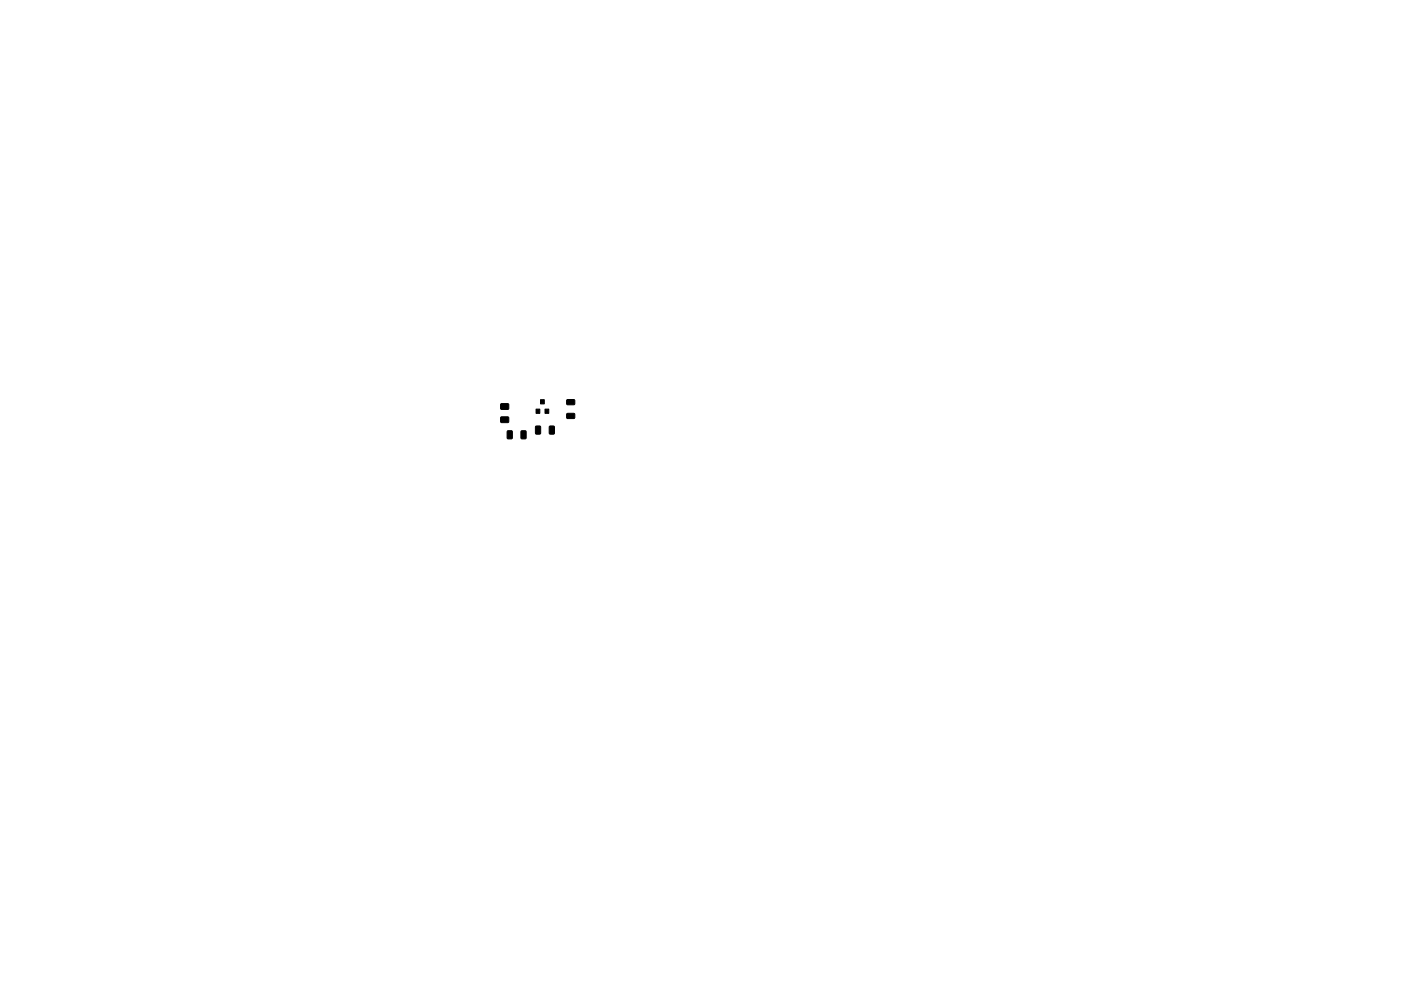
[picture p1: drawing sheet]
<svg xmlns="http://www.w3.org/2000/svg" width="297mm" height="210mm" viewBox="0 0 297 210" stroke-linecap="round" stroke-linejoin="round" font-family="sans-serif">
<path d="M106.2 85.7h1.6v1.1h-1.6zM106.2 88.5h1.6v1.1h-1.6zM107.6 91.4h.8l.2 .1v1.4l-.1 .2h-.8l-.2-.1zM110.5 91.4h.8l.2 .1 .1 1.4-.2 .2h-.7l-.2-.1zM113.6 90.4h.8l.2 .1v1.4l-.1 .2h-.8l-.2-.1zM113.7 86.8h.8v.9h-.8zM114.6 84.8h.8v.9h-.8zM115.5 86.8h.9v.9h-.9zM116.5 90.4h.8l.2 .1 .1 1.4-.2 .2h-.7l-.2-.1zM120.2 87.8l1.5-.1 .2 .2-.1 .8-.2 .1h-1.3l-.2-.2zM120.2 84.8h1.5l.2 .2-.1 .8-.2 .1h-1.3l-.2-.2z" fill="#000" stroke="#000" stroke-width=".21"/>
</svg>
